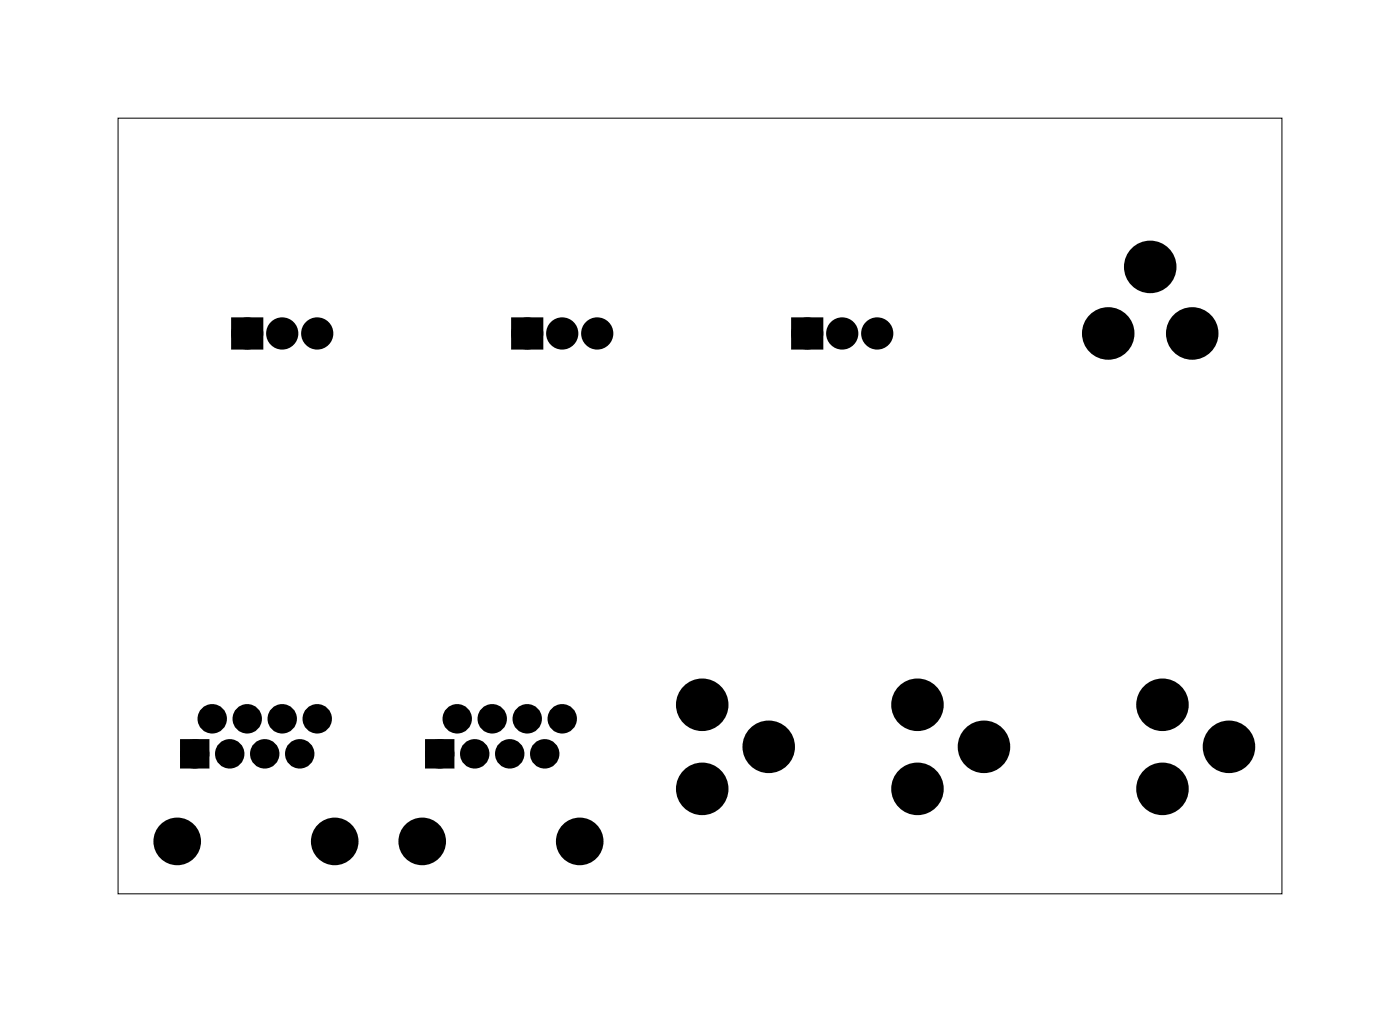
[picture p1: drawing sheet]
<svg xmlns="http://www.w3.org/2000/svg" width="102mm" height="73mm" viewBox="0 0 102 73" stroke-linecap="round" stroke-linejoin="round" font-family="sans-serif">
<path d="M8.6 8.6h84.4v56.2h-84.4z" fill="none" stroke="#000" stroke-width=".07"/>
<g fill="#000">
<circle cx="83.5" cy="19.4" r="1.52"/>
<circle cx="17.9" cy="24.2" r=".79"/>
<circle cx="20.5" cy="24.2" r=".79"/>
<circle cx="23" cy="24.2" r=".79"/>
<circle cx="38.3" cy="24.2" r=".79"/>
<circle cx="40.8" cy="24.2" r=".79"/>
<circle cx="43.3" cy="24.2" r=".79"/>
<circle cx="58.6" cy="24.2" r=".79"/>
<circle cx="61.1" cy="24.2" r=".79"/>
<circle cx="63.7" cy="24.2" r=".79"/>
<circle cx="80.4" cy="24.2" r="1.52"/>
<circle cx="86.5" cy="24.2" r="1.52"/>
<circle cx="14.1" cy="54.7" r=".72"/>
<circle cx="15.4" cy="52.1" r=".72"/>
<circle cx="16.7" cy="54.7" r=".72"/>
<circle cx="17.9" cy="52.1" r=".72"/>
<circle cx="19.2" cy="54.7" r=".72"/>
<circle cx="20.5" cy="52.1" r=".72"/>
<circle cx="21.8" cy="54.7" r=".72"/>
<circle cx="23" cy="52.1" r=".72"/>
<circle cx="31.9" cy="54.7" r=".72"/>
<circle cx="33.2" cy="52.1" r=".72"/>
<circle cx="34.5" cy="54.7" r=".72"/>
<circle cx="35.7" cy="52.1" r=".72"/>
<circle cx="37" cy="54.7" r=".72"/>
<circle cx="38.3" cy="52.1" r=".72"/>
<circle cx="39.5" cy="54.7" r=".72"/>
<circle cx="40.8" cy="52.1" r=".72"/>
<circle cx="51" cy="57.2" r="1.52"/>
<circle cx="51" cy="51.1" r="1.52"/>
<circle cx="55.8" cy="54.2" r="1.52"/>
<circle cx="66.6" cy="57.2" r="1.52"/>
<circle cx="66.6" cy="51.1" r="1.52"/>
<circle cx="71.4" cy="54.2" r="1.52"/>
<circle cx="84.4" cy="57.2" r="1.52"/>
<circle cx="84.4" cy="51.1" r="1.52"/>
<circle cx="89.2" cy="54.2" r="1.52"/>
<circle cx="12.9" cy="61" r="1.6"/>
<circle cx="24.3" cy="61" r="1.6"/>
<circle cx="30.6" cy="61" r="1.6"/>
<circle cx="42.1" cy="61" r="1.6"/>
</g>
<g fill="none" stroke="#000" stroke-width=".69" stroke-linecap="butt">
<circle cx="14.1" cy="54.7" r=".72"/>
<circle cx="15.4" cy="52.1" r=".72"/>
<circle cx="16.7" cy="54.7" r=".72"/>
<circle cx="17.9" cy="52.1" r=".72"/>
<circle cx="19.2" cy="54.7" r=".72"/>
<circle cx="20.5" cy="52.1" r=".72"/>
<circle cx="21.8" cy="54.7" r=".72"/>
<circle cx="23" cy="52.1" r=".72"/>
<circle cx="31.9" cy="54.7" r=".72"/>
<circle cx="33.2" cy="52.1" r=".72"/>
<circle cx="34.5" cy="54.7" r=".72"/>
<circle cx="35.7" cy="52.1" r=".72"/>
<circle cx="37" cy="54.7" r=".72"/>
<circle cx="38.3" cy="52.1" r=".72"/>
<circle cx="39.5" cy="54.7" r=".72"/>
<circle cx="40.8" cy="52.1" r=".72"/>
</g>
<g fill="#000">
<path d="M17.2 23.4h1.5v1.6h-1.5zM37.5 23.4h1.5v1.6h-1.5zM57.8 23.4h1.6v1.6h-1.6z"/>
<path d="M13.2 53.7h1.9v1.9h-1.9zM13.6 54.7a.5 .5 0 0 0 1 0 .5 .5 0 0 0-1 0z"/>
<path d="M31 53.7h1.9v1.9h-1.9zM31.4 54.7a.5 .5 0 0 0 1 0 .5 .5 0 0 0-1 0z"/>
</g>
<g fill="none" stroke="#000" stroke-width=".25">
<path d="M13.2 53.7h1.9v1.9h-1.9zM31 53.7h1.9v1.9h-1.9z"/>
<circle cx="14.1" cy="54.7" r=".5"/>
<circle cx="31.9" cy="54.7" r=".5"/>
<circle cx="12.9" cy="61" r="1.6"/>
<circle cx="24.3" cy="61" r="1.6"/>
<circle cx="30.6" cy="61" r="1.6"/>
<circle cx="42.1" cy="61" r="1.6"/>
</g>
<g fill="none" stroke="#000" stroke-width=".76" stroke-linecap="butt">
<path d="M17.2 23.4h1.5v1.6h-1.5zM37.5 23.4h1.5v1.6h-1.5zM57.8 23.4h1.6v1.6h-1.6z"/>
<circle cx="83.5" cy="19.4" r="1.52"/>
<circle cx="17.9" cy="24.2" r=".79"/>
<circle cx="20.5" cy="24.2" r=".79"/>
<circle cx="23" cy="24.2" r=".79"/>
<circle cx="38.3" cy="24.2" r=".79"/>
<circle cx="40.8" cy="24.2" r=".79"/>
<circle cx="43.3" cy="24.2" r=".79"/>
<circle cx="58.6" cy="24.2" r=".79"/>
<circle cx="61.1" cy="24.2" r=".79"/>
<circle cx="63.7" cy="24.2" r=".79"/>
<circle cx="80.4" cy="24.2" r="1.52"/>
<circle cx="86.5" cy="24.2" r="1.52"/>
<circle cx="51" cy="51.1" r="1.52"/>
<circle cx="51" cy="57.2" r="1.52"/>
<circle cx="55.8" cy="54.2" r="1.52"/>
<circle cx="66.6" cy="51.1" r="1.52"/>
<circle cx="66.6" cy="57.2" r="1.52"/>
<circle cx="71.4" cy="54.2" r="1.52"/>
<circle cx="84.4" cy="51.1" r="1.52"/>
<circle cx="84.4" cy="57.2" r="1.52"/>
<circle cx="89.2" cy="54.2" r="1.52"/>
</g>
</svg>
